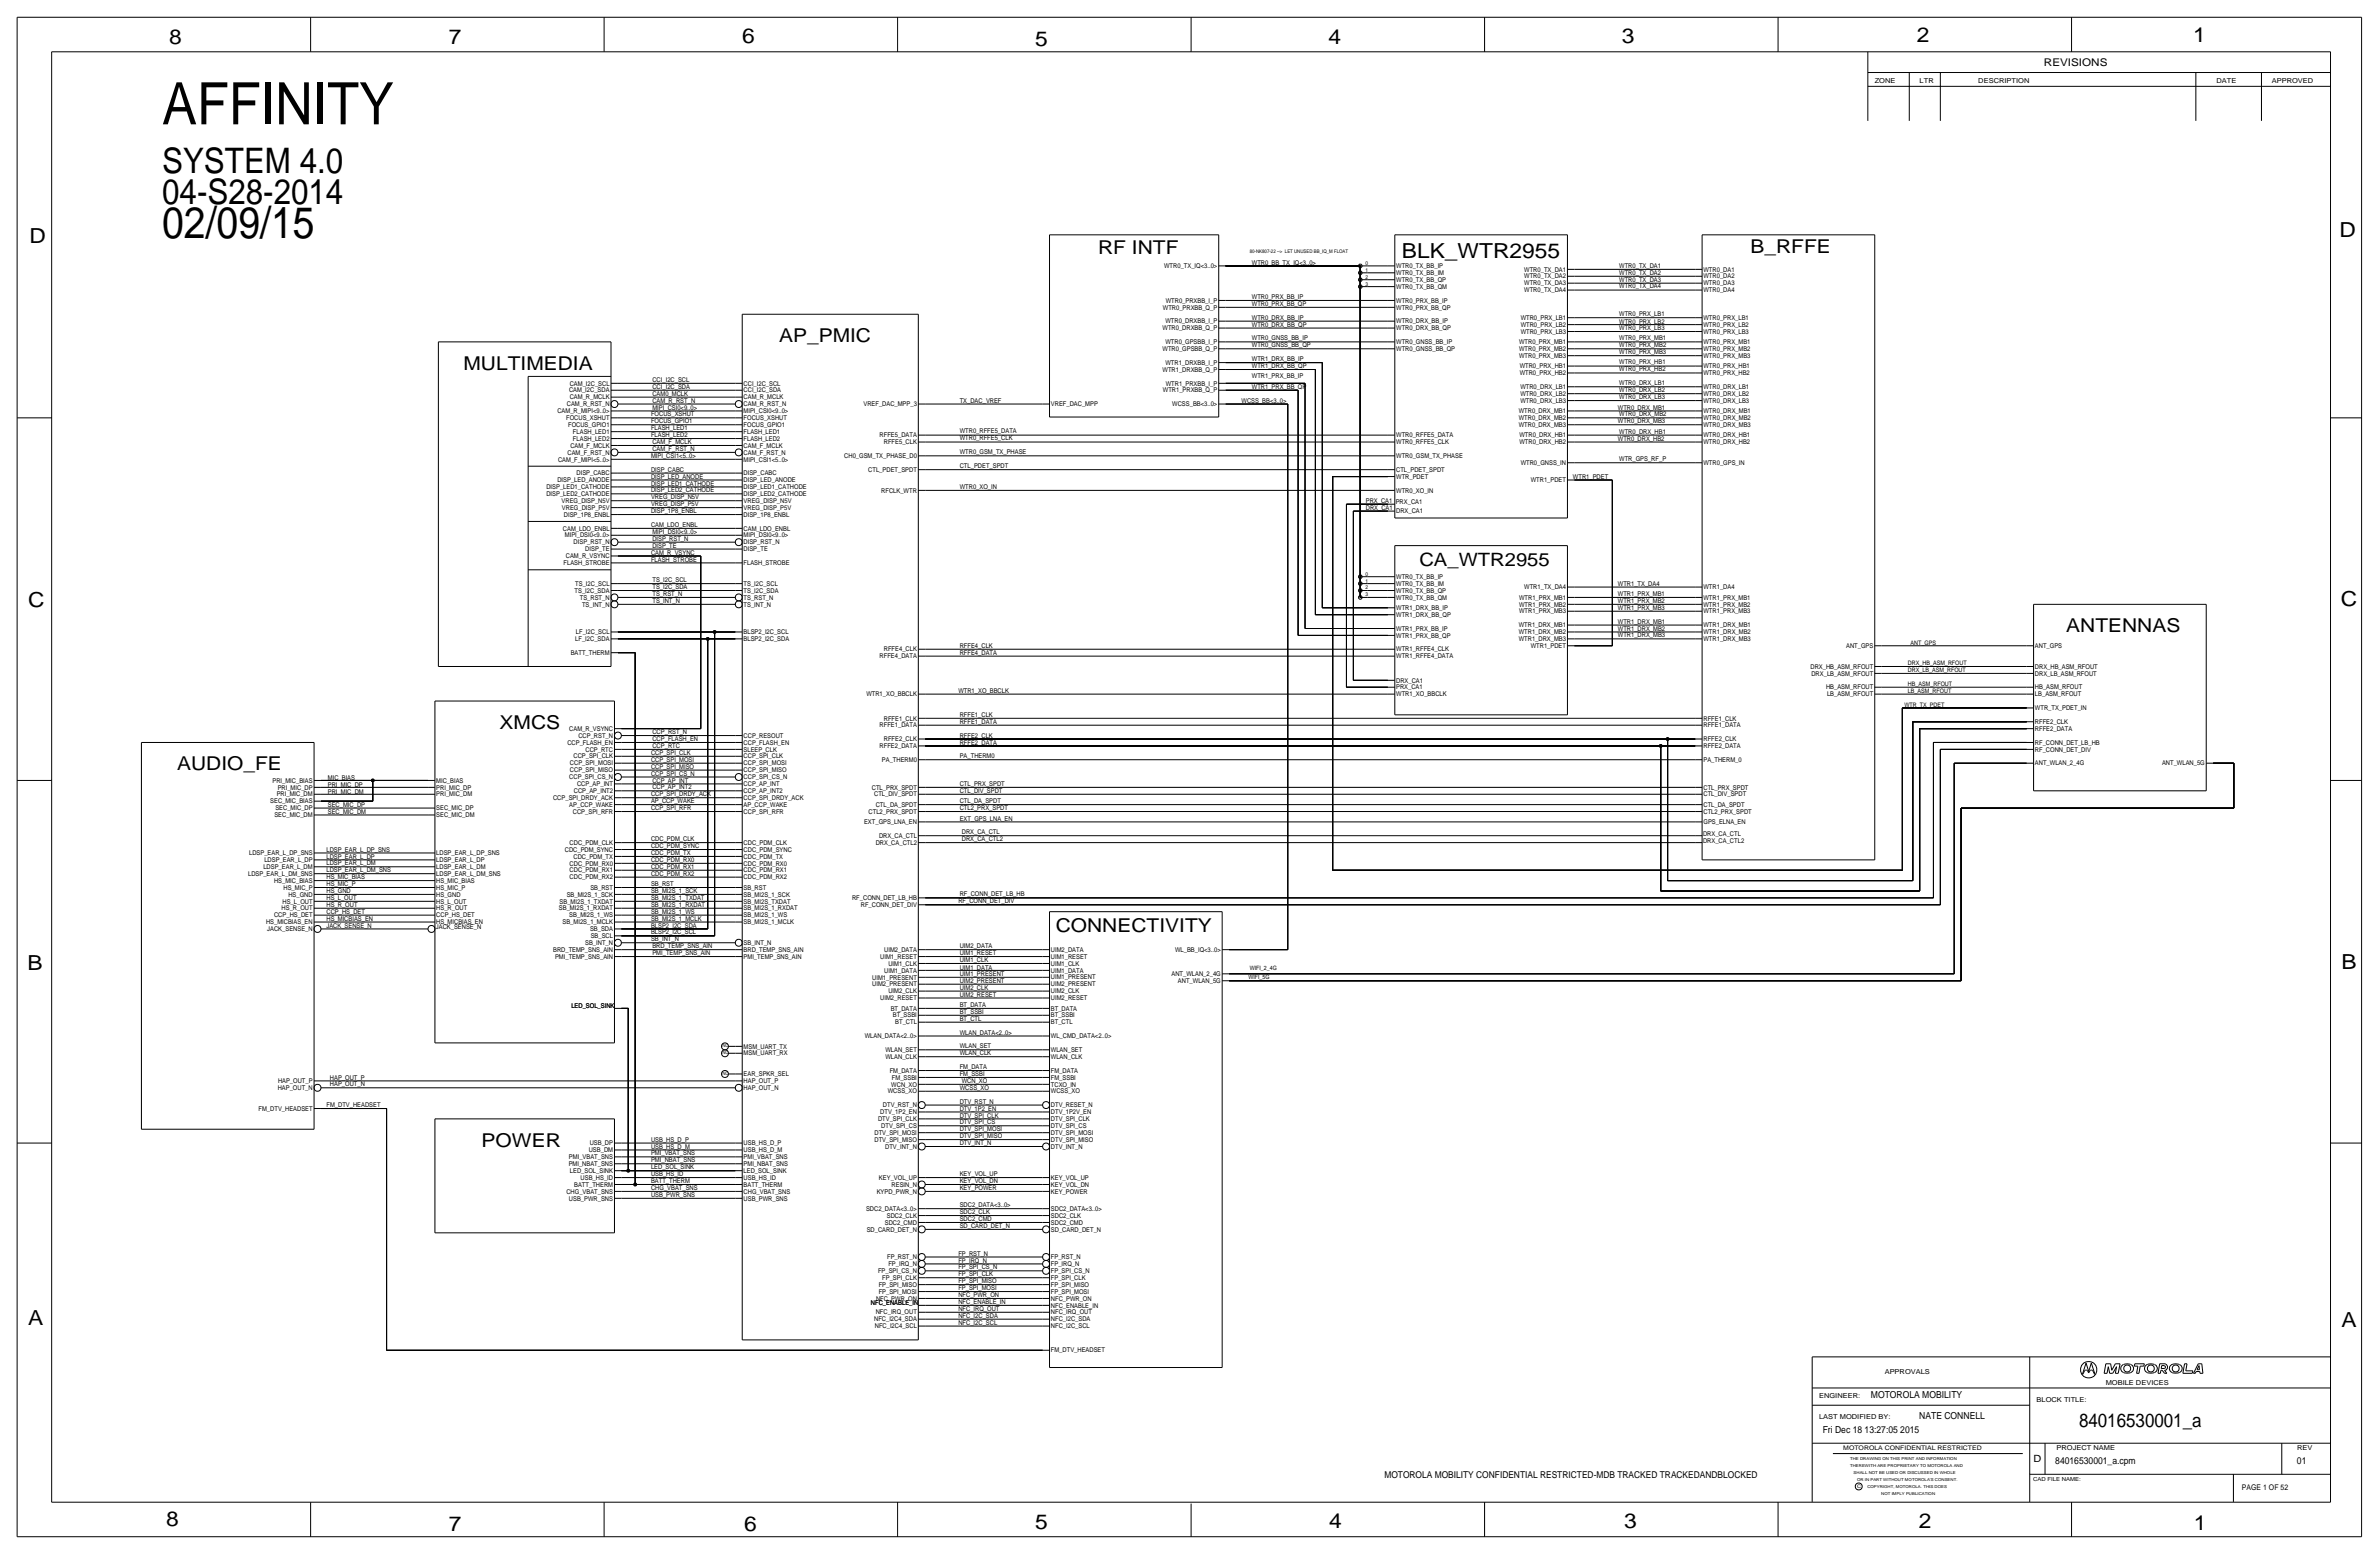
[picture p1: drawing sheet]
<svg xmlns="http://www.w3.org/2000/svg" width="875mm" height="572mm" viewBox="0 0 875 572" stroke-linecap="round" stroke-linejoin="round" font-family="sans-serif">
<defs><g id="words">
<text font-size="21.5" x="59.6" y="45.7">AFFINITY</text>
<text font-size="16.2" x="59.6" y="87.6">02/09/15</text>
<g font-size="12.9">
<text x="59.6" y="63.5">SYSTEM 4.0</text>
<text x="59.6" y="74.9">04-S28-2014</text>
</g>
<g font-size="7.6">
<text x="62.2" y="16">8</text>
<text x="165" y="16">7</text>
<text x="273" y="15.7">6</text>
<text x="380.7" y="16.8">5</text>
<text x="488.6" y="16">4</text>
<text x="596.6" y="15.8">3</text>
<text x="705" y="15.5">2</text>
<text x="806.6" y="15.5">1</text>
<text x="10.9" y="89.4">D</text>
<text x="860.5" y="87.1">D</text>
<text x="515.6" y="94.9">BLK_WTR2955</text>
<text x="10.4" y="223.3">C</text>
<text x="861" y="222.8">C</text>
<text x="10.1" y="356.6">B</text>
<text x="861.3" y="356.4">B</text>
<text x="10.4" y="487.4">A</text>
<text x="861.3" y="488.2">A</text>
<text x="61.2" y="561.1">8</text>
<text x="165" y="562.9">7</text>
<text x="273.8" y="562.9">6</text>
<text x="380.7" y="562.4">5</text>
<text x="488.9" y="562.1">4</text>
<text x="597.4" y="561.8">3</text>
<text x="705.8" y="562.1">2</text>
<text x="806.9" y="562.6">1</text>
</g>
<g font-size="7">
<text x="403.9" y="93.5">RF INTF</text>
<text x="643.8" y="93.2">B_RFFE</text>
<text x="286.6" y="125.7">AP_PMIC</text>
<text x="170.5" y="135.9">MULTIMEDIA</text>
<text x="760" y="232.4">ANTENNAS</text>
<text x="183.8" y="268">XMCS</text>
<text x="65.1" y="283.2">AUDIO_FE</text>
<text x="388.3" y="342.6">CONNECTIVITY</text>
<text x="177.2" y="421.6">POWER</text>
<text x="764.7" y="525">84016530001_a</text>
</g>
<text font-size="6.8" x="522.1" y="208.3">CA_WTR2955</text>
<text font-size="3.9" x="751.8" y="24.1">REVISIONS</text>
<text font-size="3.7" x="747.9" y="537.7">D</text>
<g font-size="3.5">
<text x="688.1" y="514.2">MOTOROLA MOBILITY</text>
<text x="705.9" y="521.9">NATE CONNELL</text>
<text x="670.4" y="526.9">Fri Dec 18 13:27:05 2015</text>
<text x="756" y="538.3">84016530001_a.cpm</text>
<text x="844.9" y="538.3">01</text>
<text x="509.2" y="543.6">MOTOROLA MOBILITY CONFIDENTIAL RESTRICTED-MDB TRACKED TRACKEDANDBLOCKED</text>
</g>
<text font-size="2.9" x="824.6" y="547.9">PAGE 1 OF 52</text>
<g font-size="2.5">
<text x="689.6" y="30.5">ZONE</text>
<text x="706.1" y="30.5">LTR</text>
<text x="727.7" y="30.5">DESCRIPTION</text>
<text x="815.3" y="30.5">DATE</text>
<text x="835.6" y="30.5">APPROVED</text>
<text x="693.2" y="505.4">APPROVALS</text>
<text x="774.5" y="509.2">MOBILE DEVICES</text>
<text x="669.1" y="514.2">ENGINEER:</text>
<text x="749.1" y="515.5">BLOCK TITLE:</text>
<text x="669.1" y="521.9">LAST MODIFIED BY:</text>
<text x="756.4" y="533.3">PROJECT NAME</text>
<text x="844.9" y="533.3">REV</text>
</g>
<g font-size="2.4">
<text x="428.2" y="98.6">WTR0_TX_IQ&lt;3..0&gt;</text>
<text x="460.4" y="97.3">WTR0_BB_TX_IQ&lt;3..0&gt;</text>
<text x="513.5" y="98.6">WTR0_TX_BB_IP</text>
<text x="513.5" y="101.1">WTR0_TX_BB_IM</text>
<text x="560.6" y="99.9">WTR0_TX_DA1</text>
<text x="595.6" y="101.2">WTR0_TX_DA2</text>
<text x="595.6" y="98.6">WTR0_TX_DA1</text>
<text x="626.6" y="99.9">WTR0_DA1</text>
<text x="513.5" y="106.2">WTR0_TX_BB_QM</text>
<text x="513.5" y="103.7">WTR0_TX_BB_QP</text>
<text x="560.6" y="107.5">WTR0_TX_DA4</text>
<text x="560.6" y="102.4">WTR0_TX_DA2</text>
<text x="560.6" y="104.9">WTR0_TX_DA3</text>
<text x="595.6" y="103.6">WTR0_TX_DA3</text>
<text x="595.6" y="106">WTR0_TX_DA4</text>
<text x="626.6" y="107.5">WTR0_DA4</text>
<text x="626.6" y="105">WTR0_DA3</text>
<text x="626.6" y="102.4">WTR0_DA2</text>
<text x="427.7" y="113.8">WTR0_PRXBB_Q_P</text>
<text x="428.8" y="111.3">WTR0_PRXBB_I_P</text>
<text x="460.4" y="110">WTR0_PRX_BB_IP</text>
<text x="460.4" y="112.5">WTR0_PRX_BB_QP</text>
<text x="513.5" y="111.3">WTR0_PRX_BB_IP</text>
<text x="513.5" y="113.8">WTR0_PRX_BB_QP</text>
<text x="428.7" y="118.9">WTR0_DRXBB_I_P</text>
<text x="460.4" y="117.6">WTR0_DRX_BB_IP</text>
<text x="513.5" y="118.9">WTR0_DRX_BB_IP</text>
<text x="559.3" y="117.6">WTR0_PRX_LB1</text>
<text x="595.6" y="119">WTR0_PRX_LB2</text>
<text x="595.6" y="116.3">WTR0_PRX_LB1</text>
<text x="626.6" y="117.7">WTR0_PRX_LB1</text>
<text x="427.6" y="121.5">WTR0_DRXBB_Q_P</text>
<text x="460.4" y="125.2">WTR0_GNSS_BB_IP</text>
<text x="460.4" y="120.1">WTR0_DRX_BB_QP</text>
<text x="513.5" y="121.5">WTR0_DRX_BB_QP</text>
<text x="559.3" y="122.7">WTR0_PRX_LB3</text>
<text x="559.3" y="120.2">WTR0_PRX_LB2</text>
<text x="595.6" y="125">WTR0_PRX_MB1</text>
<text x="595.6" y="121.4">WTR0_PRX_LB3</text>
<text x="626.6" y="120.2">WTR0_PRX_LB2</text>
<text x="626.6" y="122.7">WTR0_PRX_LB3</text>
<text x="427.6" y="129.1">WTR0_GPSBB_Q_P</text>
<text x="428.7" y="126.5">WTR0_GPSBB_I_P</text>
<text x="460.4" y="127.8">WTR0_GNSS_BB_QP</text>
<text x="513.5" y="126.5">WTR0_GNSS_BB_IP</text>
<text x="513.5" y="129.1">WTR0_GNSS_BB_QP</text>
<text x="558.7" y="131.6">WTR0_PRX_MB3</text>
<text x="558.7" y="129.1">WTR0_PRX_MB2</text>
<text x="558.7" y="126.5">WTR0_PRX_MB1</text>
<text x="595.6" y="130.3">WTR0_PRX_MB3</text>
<text x="595.6" y="127.6">WTR0_PRX_MB2</text>
<text x="626.6" y="129.1">WTR0_PRX_MB2</text>
<text x="626.6" y="131.6">WTR0_PRX_MB3</text>
<text x="626.6" y="126.5">WTR0_PRX_MB1</text>
<text x="427.6" y="136.7">WTR1_DRXBB_Q_P</text>
<text x="428.7" y="134.2">WTR1_DRXBB_I_P</text>
<text x="460.4" y="135.4">WTR1_DRX_BB_QP</text>
<text x="460.4" y="132.8">WTR1_DRX_BB_IP</text>
<text x="559" y="138">WTR0_PRX_HB2</text>
<text x="559" y="135.4">WTR0_PRX_HB1</text>
<text x="595.6" y="136.4">WTR0_PRX_HB2</text>
<text x="595.6" y="133.9">WTR0_PRX_HB1</text>
<text x="626.6" y="135.4">WTR0_PRX_HB1</text>
<text x="626.6" y="138">WTR0_PRX_HB2</text>
<text x="209.6" y="141.8">CAM_I2C_SCL</text>
<text x="240" y="143">CCI_I2C_SDA</text>
<text x="240" y="140.5">CCI_I2C_SCL</text>
<text x="273.5" y="141.8">CCI_I2C_SCL</text>
<text x="428.8" y="141.8">WTR1_PRXBB_I_P</text>
<text x="460.4" y="139.2">WTR1_PRX_BB_IP</text>
<text x="460.4" y="143">WTR1_PRX_BB_QP</text>
<text x="559.2" y="143.1">WTR0_DRX_LB1</text>
<text x="595.6" y="141.7">WTR0_DRX_LB1</text>
<text x="626.6" y="143.1">WTR0_DRX_LB1</text>
<text x="208.5" y="149.4">CAM_R_RST_N</text>
<text x="209.3" y="144.3">CAM_I2C_SDA</text>
<text x="209.6" y="146.9">CAM_R_MCLK</text>
<text x="240" y="148.1">CAM_R_RST_N</text>
<text x="240" y="145.5">CAM0_MCLK</text>
<text x="273.5" y="149.4">CAM_R_RST_N</text>
<text x="273.5" y="146.9">CAM_R_MCLK</text>
<text x="273.5" y="144.3">CCI_I2C_SDA</text>
<text x="317.6" y="149.4">VREF_DAC_MPP_3</text>
<text x="353" y="148.1">TX_DAC_VREF</text>
<text x="386.5" y="149.4">VREF_DAC_MPP</text>
<text x="427.7" y="144.3">WTR1_PRXBB_Q_P</text>
<text x="431.2" y="149.4">WCSS_BB&lt;3..0&gt;</text>
<text x="456.6" y="148.1">WCSS_BB&lt;3..0&gt;</text>
<text x="559.2" y="148.1">WTR0_DRX_LB3</text>
<text x="559.2" y="145.6">WTR0_DRX_LB2</text>
<text x="595.6" y="146.8">WTR0_DRX_LB3</text>
<text x="595.6" y="144.3">WTR0_DRX_LB2</text>
<text x="626.6" y="148.1">WTR0_DRX_LB3</text>
<text x="626.6" y="145.6">WTR0_DRX_LB2</text>
<text x="205" y="151.9">CAM_R_MIPI&lt;9..0&gt;</text>
<text x="208.3" y="154.5">FOCUS_XSHUT</text>
<text x="239.5" y="153.2">FOCUS_XSHUT</text>
<text x="239.5" y="155.7">FOCUS_GPIO1</text>
<text x="240" y="150.6">MIPI_CSI0&lt;9..0&gt;</text>
<text x="273.5" y="154.5">FOCUS_XSHUT</text>
<text x="273.5" y="151.9">MIPI_CSI0&lt;9..0&gt;</text>
<text x="558.6" y="151.9">WTR0_DRX_MB1</text>
<text x="558.6" y="154.5">WTR0_DRX_MB2</text>
<text x="595.1" y="155.7">WTR0_DRX_MB3</text>
<text x="595.1" y="150.6">WTR0_DRX_MB1</text>
<text x="595.6" y="153.2">WTR0_DRX_MB2</text>
<text x="626.6" y="154.5">WTR0_DRX_MB2</text>
<text x="626.6" y="151.9">WTR0_DRX_MB1</text>
<text x="209" y="157">FOCUS_GPIO1</text>
<text x="210.8" y="159.6">FLASH_LED1</text>
<text x="239.5" y="160.8">FLASH_LED2</text>
<text x="239.5" y="158.2">FLASH_LED1</text>
<text x="273.5" y="157">FOCUS_GPIO1</text>
<text x="273.5" y="159.6">FLASH_LED1</text>
<text x="323.5" y="160.8">RFFE5_DATA</text>
<text x="353" y="161.8">WTR0_RFFE5_CLK</text>
<text x="353" y="159.1">WTR0_RFFE5_DATA</text>
<text x="513.5" y="160.8">WTR0_RFFE5_DATA</text>
<text x="558.6" y="157">WTR0_DRX_MB3</text>
<text x="558.9" y="160.8">WTR0_DRX_HB1</text>
<text x="595.6" y="159.5">WTR0_DRX_HB1</text>
<text x="626.6" y="160.8">WTR0_DRX_HB1</text>
<text x="626.6" y="157">WTR0_DRX_MB3</text>
<text x="208.7" y="167.2">CAM_F_RST_N</text>
<text x="209.8" y="164.6">CAM_F_MCLK</text>
<text x="210.8" y="162.1">FLASH_LED2</text>
<text x="240" y="165.9">CAM_F_RST_N</text>
<text x="240" y="163.3">CAM_F_MCLK</text>
<text x="273.5" y="162.1">FLASH_LED2</text>
<text x="273.5" y="164.6">CAM_F_MCLK</text>
<text x="273.5" y="167.2">CAM_F_RST_N</text>
<text x="325.1" y="163.4">RFFE5_CLK</text>
<text x="353" y="167.1">WTR0_GSM_TX_PHASE</text>
<text x="513.5" y="163.4">WTR0_RFFE5_CLK</text>
<text x="558.9" y="163.4">WTR0_DRX_HB2</text>
<text x="595.1" y="162.1">WTR0_DRX_HB2</text>
<text x="626.6" y="163.4">WTR0_DRX_HB2</text>
<text x="205.3" y="169.7">CAM_F_MIPI&lt;5..0&gt;</text>
<text x="239.5" y="168.4">MIPI_CSI1&lt;5..0&gt;</text>
<text x="239.5" y="173.5">DISP_CABC</text>
<text x="273.5" y="169.7">MIPI_CSI1&lt;5..0&gt;</text>
<text x="310.6" y="168.5">CH0_GSM_TX_PHASE_D0</text>
<text x="319.4" y="173.5">CTL_PDET_SPDT</text>
<text x="353" y="172.2">CTL_PDET_SPDT</text>
<text x="513.5" y="168.4">WTR0_GSM_TX_PHASE</text>
<text x="513.5" y="173.5">CTL_PDET_SPDT</text>
<text x="559.3" y="171">WTR0_GNSS_IN</text>
<text x="595.6" y="169.7">WTR_GPS_RF_P</text>
<text x="626.6" y="171">WTR0_GPS_IN</text>
<text x="201" y="179.9">DISP_LED1_CATHODE</text>
<text x="205" y="177.3">DISP_LED_ANODE</text>
<text x="212.1" y="174.8">DISP_CABC</text>
<text x="239.5" y="178.6">DISP_LED1_CATHODE</text>
<text x="239.5" y="176">DISP_LED_ANODE</text>
<text x="273.5" y="177.3">DISP_LED_ANODE</text>
<text x="273.5" y="179.9">DISP_LED1_CATHODE</text>
<text x="273.5" y="174.8">DISP_CABC</text>
<text x="353" y="179.8">WTR0_XO_IN</text>
<text x="513.5" y="176.1">WTR_PDET</text>
<text x="563" y="177.3">WTR1_PDET</text>
<text x="578.6" y="176">WTR1_PDET</text>
<text x="201" y="182.4">DISP_LED2_CATHODE</text>
<text x="206.6" y="185">VREG_DISP_N5V</text>
<text x="239.5" y="181.1">DISP_LED2_CATHODE</text>
<text x="239.5" y="183.6">VREG_DISP_N5V</text>
<text x="273.5" y="185">VREG_DISP_N5V</text>
<text x="273.5" y="182.4">DISP_LED2_CATHODE</text>
<text x="324.1" y="181.2">RFCLK_WTR</text>
<text x="502.4" y="184.9">PRX_CA1</text>
<text x="513.4" y="185.4">PRX_CA1</text>
<text x="513.5" y="181.1">WTR0_XO_IN</text>
<text x="206.7" y="187.5">VREG_DISP_P5V</text>
<text x="207.4" y="190">DISP_1P8_ENBL</text>
<text x="239.5" y="186.2">VREG_DISP_P5V</text>
<text x="239.5" y="188.7">DISP_1P8_ENBL</text>
<text x="273.5" y="190">DISP_1P8_ENBL</text>
<text x="273.5" y="187.5">VREG_DISP_P5V</text>
<text x="502.4" y="187.5">DRX_CA1</text>
<text x="513.5" y="188.8">DRX_CA1</text>
<text x="207.1" y="195.1">CAM_LDO_ENBL</text>
<text x="207.8" y="197.7">MIPI_DSI0&lt;9..0&gt;</text>
<text x="239.5" y="193.8">CAM_LDO_ENBL</text>
<text x="240" y="196.3">MIPI_DSI0&lt;9..0&gt;</text>
<text x="273.5" y="197.7">MIPI_DSI0&lt;9..0&gt;</text>
<text x="273.5" y="195.1">CAM_LDO_ENBL</text>
<text x="211" y="200.2">DISP_RST_N</text>
<text x="215.3" y="202.7">DISP_TE</text>
<text x="239.5" y="204">CAM_R_VSYNC</text>
<text x="240" y="198.9">DISP_RST_N</text>
<text x="240" y="201.4">DISP_TE</text>
<text x="273.5" y="202.7">DISP_TE</text>
<text x="273.5" y="200.2">DISP_RST_N</text>
<text x="207.3" y="207.8">FLASH_STROBE</text>
<text x="208.1" y="205.3">CAM_R_VSYNC</text>
<text x="239.5" y="206.5">FLASH_STROBE</text>
<text x="273.5" y="207.8">FLASH_STROBE</text>
<text x="211.6" y="215.4">TS_I2C_SCL</text>
<text x="240" y="214.1">TS_I2C_SCL</text>
<text x="273.5" y="215.4">TS_I2C_SCL</text>
<text x="513.5" y="215.4">WTR0_TX_BB_IM</text>
<text x="513.5" y="212.9">WTR0_TX_BB_IP</text>
<text x="595.1" y="215.4">WTR1_TX_DA4</text>
<text x="211.4" y="218">TS_I2C_SDA</text>
<text x="213.3" y="220.5">TS_RST_N</text>
<text x="240" y="216.7">TS_I2C_SDA</text>
<text x="240" y="221.7">TS_INT_N</text>
<text x="240" y="219.2">TS_RST_N</text>
<text x="273.5" y="220.5">TS_RST_N</text>
<text x="273.5" y="218">TS_I2C_SDA</text>
<text x="513.5" y="220.5">WTR0_TX_BB_QM</text>
<text x="513.5" y="218">WTR0_TX_BB_QP</text>
<text x="558.7" y="220.5">WTR1_PRX_MB1</text>
<text x="560.6" y="216.7">WTR1_TX_DA4</text>
<text x="595.1" y="219.2">WTR1_PRX_MB1</text>
<text x="595.1" y="221.7">WTR1_PRX_MB2</text>
<text x="626.6" y="216.7">WTR1_DA4</text>
<text x="626.6" y="220.5">WTR1_PRX_MB1</text>
<text x="214.1" y="223.1">TS_INT_N</text>
<text x="273.5" y="223.1">TS_INT_N</text>
<text x="513.5" y="226.9">WTR1_DRX_BB_QP</text>
<text x="513.5" y="224.3">WTR1_DRX_BB_IP</text>
<text x="558.7" y="225.6">WTR1_PRX_MB3</text>
<text x="558.7" y="223.1">WTR1_PRX_MB2</text>
<text x="595.1" y="224.3">WTR1_PRX_MB3</text>
<text x="626.6" y="223.1">WTR1_PRX_MB2</text>
<text x="626.6" y="225.6">WTR1_PRX_MB3</text>
<text x="211.8" y="233.2">LF_I2C_SCL</text>
<text x="273.5" y="233.2">BLSP2_I2C_SCL</text>
<text x="513.5" y="232">WTR1_PRX_BB_IP</text>
<text x="558.6" y="233.2">WTR1_DRX_MB2</text>
<text x="558.6" y="230.7">WTR1_DRX_MB1</text>
<text x="595.1" y="229.4">WTR1_DRX_MB1</text>
<text x="595.1" y="231.9">WTR1_DRX_MB2</text>
<text x="626.6" y="233.2">WTR1_DRX_MB2</text>
<text x="626.6" y="230.7">WTR1_DRX_MB1</text>
<text x="211.6" y="235.8">LF_I2C_SDA</text>
<text x="273.5" y="235.8">BLSP2_I2C_SDA</text>
<text x="325.1" y="239.6">RFFE4_CLK</text>
<text x="353" y="238.3">RFFE4_CLK</text>
<text x="513.5" y="234.5">WTR1_PRX_BB_QP</text>
<text x="513.5" y="239.6">WTR1_RFFE4_CLK</text>
<text x="558.6" y="235.8">WTR1_DRX_MB3</text>
<text x="563" y="238.3">WTR1_PDET</text>
<text x="595.1" y="234.4">WTR1_DRX_MB3</text>
<text x="626.6" y="235.8">WTR1_DRX_MB3</text>
<text x="679" y="238.3">ANT_GPS</text>
<text x="748.5" y="238.3">ANT_GPS</text>
<text x="209.9" y="240.8">BATT_THERM</text>
<text x="323.5" y="242.1">RFFE4_DATA</text>
<text x="353" y="240.8">RFFE4_DATA</text>
<text x="513.5" y="242.1">WTR1_RFFE4_DATA</text>
<text x="665.9" y="245.9">DRX_HB_ASM_RFOUT</text>
<text x="748.5" y="245.9">DRX_HB_ASM_RFOUT</text>
<text x="513.5" y="251">DRX_CA1</text>
<text x="666.3" y="248.5">DRX_LB_ASM_RFOUT</text>
<text x="748.5" y="248.5">DRX_LB_ASM_RFOUT</text>
<text x="318.7" y="256.1">WTR1_XO_BBCLK</text>
<text x="352.5" y="254.8">WTR1_XO_BBCLK</text>
<text x="513.5" y="253.5">PRX_CA1</text>
<text x="513.5" y="256.1">WTR1_XO_BBCLK</text>
<text x="671.6" y="253.5">HB_ASM_RFOUT</text>
<text x="672" y="256.1">LB_ASM_RFOUT</text>
<text x="748.5" y="256.1">LB_ASM_RFOUT</text>
<text x="748.5" y="253.5">HB_ASM_RFOUT</text>
<text x="353" y="263.7">RFFE1_CLK</text>
<text x="748.5" y="261.2">WTR_TX_PDET_IN</text>
<text x="209.4" y="268.8">CAM_R_VSYNC</text>
<text x="323.5" y="267.5">RFFE1_DATA</text>
<text x="325.1" y="265">RFFE1_CLK</text>
<text x="353" y="266.2">RFFE1_DATA</text>
<text x="626.6" y="267.5">RFFE1_DATA</text>
<text x="626.6" y="265">RFFE1_CLK</text>
<text x="748.5" y="268.8">RFFE2_DATA</text>
<text x="748.5" y="266.2">RFFE2_CLK</text>
<text x="208.7" y="273.9">CCP_FLASH_EN</text>
<text x="212.7" y="271.3">CCP_RST_N</text>
<text x="240" y="270">CCP_RST_N</text>
<text x="240" y="272.5">CCP_FLASH_EN</text>
<text x="240" y="275.1">CCP_RTC</text>
<text x="273.5" y="271.3">CCP_RESOUT</text>
<text x="273.5" y="273.9">CCP_FLASH_EN</text>
<text x="323.5" y="275.1">RFFE2_DATA</text>
<text x="325.1" y="272.6">RFFE2_CLK</text>
<text x="353" y="271.3">RFFE2_CLK</text>
<text x="353" y="273.8">RFFE2_DATA</text>
<text x="626.6" y="275.1">RFFE2_DATA</text>
<text x="626.6" y="272.6">RFFE2_CLK</text>
<text x="748.5" y="273.9">RF_CONN_DET_LB_HB</text>
<text x="209.6" y="281.5">CCP_SPI_MOSI</text>
<text x="211" y="278.9">CCP_SPI_CLK</text>
<text x="215.4" y="276.4">CCP_RTC</text>
<text x="239.5" y="280.2">CCP_SPI_MOSI</text>
<text x="239.5" y="277.6">CCP_SPI_CLK</text>
<text x="273.5" y="278.9">CCP_SPI_CLK</text>
<text x="273.5" y="276.4">SLEEP_CLK</text>
<text x="273.5" y="281.5">CCP_SPI_MOSI</text>
<text x="324.4" y="280.2">PA_THERM0</text>
<text x="353" y="278.9">PA_THERM0</text>
<text x="626.6" y="280.2">PA_THERM_0</text>
<text x="748.5" y="281.5">ANT_WLAN_2_4G</text>
<text x="748.5" y="276.4">RF_CONN_DET_DIV</text>
<text x="795.2" y="281.5">ANT_WLAN_5G</text>
<text x="100.2" y="287.8">PRI_MIC_BIAS</text>
<text x="120.6" y="286.8">MIC_BIAS</text>
<text x="160.5" y="287.8">MIC_BIAS</text>
<text x="209.4" y="286.6">CCP_SPI_CS_N</text>
<text x="209.6" y="284">CCP_SPI_MISO</text>
<text x="239.5" y="282.7">CCP_SPI_MISO</text>
<text x="239.5" y="285.2">CCP_SPI_CS_N</text>
<text x="240" y="287.8">CCP_AP_INT</text>
<text x="273.5" y="286.6">CCP_SPI_CS_N</text>
<text x="273.5" y="284">CCP_SPI_MISO</text>
<text x="101.8" y="292.9">PRI_MIC_DM</text>
<text x="102.1" y="290.4">PRI_MIC_DP</text>
<text x="120.6" y="289.6">PRI_MIC_DP</text>
<text x="120.6" y="292.1">PRI_MIC_DM</text>
<text x="160.5" y="292.9">PRI_MIC_DM</text>
<text x="160.5" y="290.4">PRI_MIC_DP</text>
<text x="211.1" y="291.6">CCP_AP_INT2</text>
<text x="212.3" y="289.1">CCP_AP_INT</text>
<text x="239.5" y="292.9">CCP_SPI_DRDY_ACK</text>
<text x="240" y="290.3">CCP_AP_INT2</text>
<text x="273.5" y="289.1">CCP_AP_INT</text>
<text x="273.5" y="291.6">CCP_AP_INT2</text>
<text x="320.7" y="290.4">CTL_PRX_SPDT</text>
<text x="321.5" y="292.9">CTL_DIV_SPDT</text>
<text x="353" y="289.2">CTL_PRX_SPDT</text>
<text x="353" y="291.6">CTL_DIV_SPDT</text>
<text x="626.6" y="290.4">CTL_PRX_SPDT</text>
<text x="626.6" y="292.9">CTL_DIV_SPDT</text>
<text x="99.4" y="295.5">SEC_MIC_BIAS</text>
<text x="101.3" y="298">SEC_MIC_DP</text>
<text x="120.6" y="296.7">SEC_MIC_DP</text>
<text x="120.6" y="299.2">SEC_MIC_DM</text>
<text x="160.5" y="298">SEC_MIC_DP</text>
<text x="203.4" y="294.2">CCP_SPI_DRDY_ACK</text>
<text x="209.4" y="296.7">AP_CCP_WAKE</text>
<text x="210.7" y="299.3">CCP_SPI_RFR</text>
<text x="239.5" y="297.9">CCP_SPI_RFR</text>
<text x="239.5" y="295.4">AP_CCP_WAKE</text>
<text x="273.5" y="294.2">CCP_SPI_DRDY_ACK</text>
<text x="273.5" y="299.3">CCP_SPI_RFR</text>
<text x="273.5" y="296.7">AP_CCP_WAKE</text>
<text x="319.5" y="299.3">CTL2_PRX_SPDT</text>
<text x="322.1" y="296.7">CTL_DA_SPDT</text>
<text x="353" y="295.4">CTL_DA_SPDT</text>
<text x="353" y="297.9">CTL2_PRX_SPDT</text>
<text x="626.6" y="299.3">CTL2_PRX_SPDT</text>
<text x="626.6" y="296.7">CTL_DA_SPDT</text>
<text x="100.9" y="300.5">SEC_MIC_DM</text>
<text x="160.5" y="300.5">SEC_MIC_DM</text>
<text x="317.8" y="303.1">EXT_GPS_LNA_EN</text>
<text x="353" y="301.8">EXT_GPS_LNA_EN</text>
<text x="626.6" y="303.1">GPS_ELNA_EN</text>
<text x="209.5" y="310.7">CDC_PDM_CLK</text>
<text x="239.5" y="309.4">CDC_PDM_CLK</text>
<text x="239.5" y="311.9">CDC_PDM_SYNC</text>
<text x="273.5" y="310.7">CDC_PDM_CLK</text>
<text x="322.1" y="310.7">DRX_CA_CTL2</text>
<text x="323.3" y="308.1">DRX_CA_CTL</text>
<text x="353.8" y="309.4">DRX_CA_CTL2</text>
<text x="353.8" y="306.8">DRX_CA_CTL</text>
<text x="626.4" y="307.3">DRX_CA_CTL</text>
<text x="626.4" y="309.9">DRX_CA_CTL2</text>
<text x="91.6" y="314.5">LDSP_EAR_L_DP_SNS</text>
<text x="97.2" y="317">LDSP_EAR_L_DP</text>
<text x="120.1" y="313.2">LDSP_EAR_L_DP_SNS</text>
<text x="120.1" y="315.7">LDSP_EAR_L_DP</text>
<text x="160.5" y="317">LDSP_EAR_L_DP</text>
<text x="160.5" y="314.5">LDSP_EAR_L_DP_SNS</text>
<text x="207.7" y="313.2">CDC_PDM_SYNC</text>
<text x="211" y="315.8">CDC_PDM_TX</text>
<text x="239.5" y="314.5">CDC_PDM_TX</text>
<text x="239.5" y="317">CDC_PDM_RX0</text>
<text x="273.5" y="315.8">CDC_PDM_TX</text>
<text x="273.5" y="313.2">CDC_PDM_SYNC</text>
<text x="91.3" y="322.1">LDSP_EAR_L_DM_SNS</text>
<text x="96.9" y="319.6">LDSP_EAR_L_DM</text>
<text x="120.1" y="323.3">HS_MIC_BIAS</text>
<text x="120.1" y="320.8">LDSP_EAR_L_DM_SNS</text>
<text x="120.1" y="318.3">LDSP_EAR_L_DM</text>
<text x="160.5" y="319.6">LDSP_EAR_L_DM</text>
<text x="160.5" y="322.1">LDSP_EAR_L_DM_SNS</text>
<text x="209.5" y="323.4">CDC_PDM_RX2</text>
<text x="209.5" y="320.9">CDC_PDM_RX1</text>
<text x="209.5" y="318.3">CDC_PDM_RX0</text>
<text x="239.5" y="319.5">CDC_PDM_RX1</text>
<text x="239.5" y="322.1">CDC_PDM_RX2</text>
<text x="273.5" y="323.4">CDC_PDM_RX2</text>
<text x="273.5" y="320.8">CDC_PDM_RX1</text>
<text x="273.5" y="318.3">CDC_PDM_RX0</text>
<text x="100.8" y="324.7">HS_MIC_BIAS</text>
<text x="104.3" y="327.2">HS_MIC_P</text>
<text x="106.1" y="329.7">HS_GND</text>
<text x="120.1" y="325.9">HS_MIC_P</text>
<text x="120.1" y="328.4">HS_GND</text>
<text x="160.5" y="324.7">HS_MIC_BIAS</text>
<text x="160.5" y="329.7">HS_GND</text>
<text x="160.5" y="327.2">HS_MIC_P</text>
<text x="208.4" y="329.7">SB_MI2S_1_SCK</text>
<text x="217.2" y="327.2">SB_RST</text>
<text x="239.5" y="325.9">SB_RST</text>
<text x="239.5" y="328.4">SB_MI2S_1_SCK</text>
<text x="273.5" y="329.7">SB_MI2S_1_SCK</text>
<text x="273.5" y="327.2">SB_RST</text>
<text x="353" y="329.6">RF_CONN_DET_LB_HB</text>
<text x="103.6" y="334.8">HS_R_OUT</text>
<text x="103.9" y="332.3">HS_L_OUT</text>
<text x="120.1" y="333.5">HS_R_OUT</text>
<text x="120.1" y="331">HS_L_OUT</text>
<text x="160.5" y="332.3">HS_L_OUT</text>
<text x="160.5" y="334.8">HS_R_OUT</text>
<text x="205.6" y="334.8">SB_MI2S_1_RXDAT</text>
<text x="205.8" y="332.3">SB_MI2S_1_TXDAT</text>
<text x="239.5" y="331">SB_MI2S_1_TXDAT</text>
<text x="239.5" y="333.5">SB_MI2S_1_RXDAT</text>
<text x="273.5" y="334.8">SB_MI2S_1_RXDAT</text>
<text x="273.5" y="332.3">SB_MI2S_TXDAT</text>
<text x="313.4" y="331">RF_CONN_DET_LB_HB</text>
<text x="316.6" y="333.6">RF_CONN_DET_DIV</text>
<text x="352.5" y="332.2">RF_CONN_DET_DIV</text>
<text x="97.8" y="339.9">HS_MICBIAS_EN</text>
<text x="100.8" y="337.4">CCP_HS_DET</text>
<text x="120.1" y="341.1">JACK_SENSE_N</text>
<text x="120.1" y="338.6">HS_MICBIAS_EN</text>
<text x="120.1" y="336.1">CCP_HS_DET</text>
<text x="160.3" y="341.6">JACK_SENSE_N</text>
<text x="160.5" y="337.4">CCP_HS_DET</text>
<text x="160.5" y="339.9">HS_MICBIAS_EN</text>
<text x="206.9" y="339.9">SB_MI2S_1_MCLK</text>
<text x="209.4" y="337.4">SB_MI2S_1_WS</text>
<text x="239.5" y="341.1">BLSP2_I2C_SDA</text>
<text x="239.5" y="336">SB_MI2S_1_WS</text>
<text x="239.5" y="338.6">SB_MI2S_1_MCLK</text>
<text x="273.5" y="339.9">SB_MI2S_1_MCLK</text>
<text x="273.5" y="337.4">SB_MI2S_1_WS</text>
<text x="98.3" y="342.4">JACK_SENSE_N</text>
<text x="215.2" y="347.5">SB_INT_N</text>
<text x="217" y="342.4">SB_SDA</text>
<text x="217.3" y="345">SB_SCL</text>
<text x="239.5" y="343.7">BLSP2_I2C_SCL</text>
<text x="239.5" y="346.2">SB_INT_N</text>
<text x="273.5" y="347.5">SB_INT_N</text>
<text x="203.4" y="350.1">BRD_TEMP_SNS_AIN</text>
<text x="204.2" y="352.6">PMI_TEMP_SNS_AIN</text>
<text x="240" y="351.3">PMI_TEMP_SNS_AIN</text>
<text x="240" y="348.7">BRD_TEMP_SNS_AIN</text>
<text x="273.5" y="350.1">BRD_TEMP_SNS_AIN</text>
<text x="273.5" y="352.6">PMI_TEMP_SNS_AIN</text>
<text x="323.8" y="352.6">UIM1_RESET</text>
<text x="325.2" y="350.1">UIM2_DATA</text>
<text x="353" y="353.8">UIM1_CLK</text>
<text x="353" y="348.7">UIM2_DATA</text>
<text x="353" y="351.3">UIM1_RESET</text>
<text x="386.5" y="350.1">UIM2_DATA</text>
<text x="386.5" y="352.6">UIM1_RESET</text>
<text x="432.2" y="350.1">WL_BB_IQ&lt;3..0&gt;</text>
<text x="325.2" y="357.7">UIM1_DATA</text>
<text x="326.8" y="355.1">UIM1_CLK</text>
<text x="353" y="358.9">UIM1_PRESENT</text>
<text x="353" y="356.6">UIM1_DATA</text>
<text x="386.5" y="357.7">UIM1_DATA</text>
<text x="386.5" y="355.1">UIM1_CLK</text>
<text x="430.9" y="359">ANT_WLAN_2_4G</text>
<text x="320.8" y="360.2">UIM1_PRESENT</text>
<text x="320.8" y="362.8">UIM2_PRESENT</text>
<text x="326.8" y="365.3">UIM2_CLK</text>
<text x="353" y="364.2">UIM2_CLK</text>
<text x="353" y="361.4">UIM2_PRESENT</text>
<text x="386.5" y="362.8">UIM2_PRESENT</text>
<text x="386.5" y="360.2">UIM1_PRESENT</text>
<text x="386.5" y="365.3">UIM2_CLK</text>
<text x="433.3" y="361.5">ANT_WLAN_5G</text>
<text x="210.1" y="370.8">LED_SOL_SINK</text>
<text x="323.8" y="367.8">UIM2_RESET</text>
<text x="327.6" y="371.7">BT_DATA</text>
<text x="353" y="370.3">BT_DATA</text>
<text x="353" y="366.5">UIM2_RESET</text>
<text x="386.5" y="367.8">UIM2_RESET</text>
<text x="386.5" y="371.6">BT_DATA</text>
<text x="328.4" y="374.2">BT_SSBI</text>
<text x="329.3" y="376.7">BT_CTL</text>
<text x="353" y="375.4">BT_CTL</text>
<text x="353" y="372.9">BT_SSBI</text>
<text x="386.5" y="374.2">BT_SSBI</text>
<text x="386.5" y="376.7">BT_CTL</text>
<text x="318.1" y="381.8">WLAN_DATA&lt;2..0&gt;</text>
<text x="353" y="380.5">WLAN_DATA&lt;2..0&gt;</text>
<text x="386.5" y="381.8">WL_CMD_DATA&lt;2..0&gt;</text>
<text x="273.5" y="385.6">MSM_UART_TX</text>
<text x="273.5" y="388.2">MSM_UART_RX</text>
<text x="325.7" y="386.9">WLAN_SET</text>
<text x="325.7" y="389.4">WLAN_CLK</text>
<text x="353" y="388.1">WLAN_CLK</text>
<text x="353" y="385.6">WLAN_SET</text>
<text x="386.5" y="386.9">WLAN_SET</text>
<text x="386.5" y="389.4">WLAN_CLK</text>
<text x="273.5" y="395.8">EAR_SPKR_SEL</text>
<text x="327.2" y="394.5">FM_DATA</text>
<text x="353" y="393.2">FM_DATA</text>
<text x="353" y="395.7">FM_SSBI</text>
<text x="386.5" y="394.5">FM_DATA</text>
<text x="102.1" y="400.9">HAP_OUT_N</text>
<text x="102.3" y="398.3">HAP_OUT_P</text>
<text x="121.4" y="399.5">HAP_OUT_N</text>
<text x="121.4" y="397">HAP_OUT_P</text>
<text x="273.5" y="400.9">HAP_OUT_N</text>
<text x="273.5" y="398.3">HAP_OUT_P</text>
<text x="327.8" y="399.6">WCN_XO</text>
<text x="328.1" y="397.1">FM_SSBI</text>
<text x="353" y="400.8">WCSS_XO</text>
<text x="353.8" y="398.3">WCN_XO</text>
<text x="386.5" y="397">FM_SSBI</text>
<text x="386.5" y="399.6">TCXO_IN</text>
<text x="120.1" y="407.2">FM_DTV_HEADSET</text>
<text x="324.7" y="407.2">DTV_RST_N</text>
<text x="326.5" y="402.1">WCSS_XO</text>
<text x="353" y="405.9">DTV_RST_N</text>
<text x="386.5" y="407.2">DTV_RESET_N</text>
<text x="386.5" y="402.1">WCSS_XO</text>
<text x="95.1" y="408.5">FM_DTV_HEADSET</text>
<text x="323" y="412.3">DTV_SPI_CLK</text>
<text x="323.8" y="409.8">DTV_1P2_EN</text>
<text x="353" y="408.4">DTV_1P2_EN</text>
<text x="353" y="411">DTV_SPI_CLK</text>
<text x="353" y="413.5">DTV_SPI_CS</text>
<text x="386.5" y="412.3">DTV_SPI_CLK</text>
<text x="386.5" y="409.7">DTV_1P2V_EN</text>
<text x="239.5" y="419.9">USB_HS_D_P</text>
<text x="321.6" y="419.9">DTV_SPI_MISO</text>
<text x="321.6" y="417.4">DTV_SPI_MOSI</text>
<text x="324.1" y="414.8">DTV_SPI_CS</text>
<text x="353" y="416.1">DTV_SPI_MOSI</text>
<text x="353" y="418.6">DTV_SPI_MISO</text>
<text x="386.5" y="419.9">DTV_SPI_MISO</text>
<text x="386.5" y="417.4">DTV_SPI_MOSI</text>
<text x="386.5" y="414.8">DTV_SPI_CS</text>
<text x="216.6" y="423.7">USB_DM</text>
<text x="216.9" y="421.2">USB_DP</text>
<text x="239.5" y="424.9">PMI_VBAT_SNS</text>
<text x="239.5" y="422.4">USB_HS_D_M</text>
<text x="273.5" y="423.7">USB_HS_D_M</text>
<text x="273.5" y="421.2">USB_HS_D_P</text>
<text x="325.6" y="422.5">DTV_INT_N</text>
<text x="353" y="421.1">DTV_INT_N</text>
<text x="386.5" y="422.5">DTV_INT_N</text>
<text x="209.2" y="428.8">PMI_NBAT_SNS</text>
<text x="209.3" y="426.3">PMI_VBAT_SNS</text>
<text x="209.6" y="431.3">LED_SOL_SINK</text>
<text x="239.5" y="427.5">PMI_NBAT_SNS</text>
<text x="239.5" y="430">LED_SOL_SINK</text>
<text x="273.5" y="431.3">LED_SOL_SINK</text>
<text x="273.5" y="426.3">PMI_VBAT_SNS</text>
<text x="273.5" y="428.8">PMI_NBAT_SNS</text>
<text x="211.2" y="436.4">BATT_THERM</text>
<text x="213.6" y="433.9">USB_HS_ID</text>
<text x="239.5" y="432.6">USB_HS_ID</text>
<text x="239.5" y="435.1">BATT_THERM</text>
<text x="239.5" y="437.6">CHG_VBAT_SNS</text>
<text x="273.5" y="436.4">BATT_THERM</text>
<text x="273.5" y="433.9">USB_HS_ID</text>
<text x="323.3" y="433.9">KEY_VOL_UP</text>
<text x="328" y="436.4">RESIN_N</text>
<text x="353" y="432.6">KEY_VOL_UP</text>
<text x="353" y="437.6">KEY_POWER</text>
<text x="353" y="434.9">KEY_VOL_DN</text>
<text x="386.5" y="433.9">KEY_VOL_UP</text>
<text x="386.5" y="436.4">KEY_VOL_DN</text>
<text x="208.3" y="439">CHG_VBAT_SNS</text>
<text x="209.3" y="441.5">USB_PWR_SNS</text>
<text x="239.5" y="440.2">USB_PWR_SNS</text>
<text x="273.5" y="439">CHG_VBAT_SNS</text>
<text x="273.5" y="441.5">USB_PWR_SNS</text>
<text x="322.5" y="439">KYPD_PWR_N</text>
<text x="353" y="444">SDC2_DATA&lt;3..0&gt;</text>
<text x="386.5" y="439">KEY_POWER</text>
<text x="318.5" y="445.3">SDC2_DATA&lt;3..0&gt;</text>
<text x="326.2" y="447.9">SDC2_CLK</text>
<text x="353" y="449.1">SDC2_CMD</text>
<text x="353" y="446.5">SDC2_CLK</text>
<text x="386.5" y="447.8">SDC2_CLK</text>
<text x="386.5" y="445.3">SDC2_DATA&lt;3..0&gt;</text>
<text x="318.8" y="452.9">SD_CARD_DET_N</text>
<text x="325.5" y="450.4">SDC2_CMD</text>
<text x="353" y="451.6">SD_CARD_DET_N</text>
<text x="386.5" y="450.4">SDC2_CMD</text>
<text x="386.5" y="452.9">SD_CARD_DET_N</text>
<text x="352.5" y="461.8">FP_RST_N</text>
<text x="326.3" y="463.1">FP_RST_N</text>
<text x="326.8" y="465.6">FP_IRQ_N</text>
<text x="352.5" y="466.9">FP_SPI_CS_N</text>
<text x="352.5" y="464.3">FP_IRQ_N</text>
<text x="386.5" y="465.6">FP_IRQ_N</text>
<text x="386.5" y="463.1">FP_RST_N</text>
<text x="323" y="468.2">FP_SPI_CS_N</text>
<text x="323.2" y="473.3">FP_SPI_MISO</text>
<text x="324.5" y="470.7">FP_SPI_CLK</text>
<text x="352.5" y="471.9">FP_SPI_MISO</text>
<text x="352.5" y="469.4">FP_SPI_CLK</text>
<text x="386.5" y="468.2">FP_SPI_CS_N</text>
<text x="386.5" y="473.3">FP_SPI_MISO</text>
<text x="386.5" y="470.7">FP_SPI_CLK</text>
<text x="322.2" y="478.3">NFC_PWR_ON</text>
<text x="323.2" y="475.8">FP_SPI_MOSI</text>
<text x="352.5" y="474.5">FP_SPI_MOSI</text>
<text x="352.5" y="479.6">NFC_ENABLE_IN</text>
<text x="352.5" y="477">NFC_PWR_ON</text>
<text x="386.5" y="475.8">FP_SPI_MOSI</text>
<text x="386.5" y="478.3">NFC_PWR_ON</text>
<text x="320.4" y="480.1">NFC_ENABLE_IN</text>
<text x="321.5" y="486">NFC_I2C4_SDA</text>
<text x="322.1" y="483.4">NFC_IRQ_OUT</text>
<text x="352.5" y="484.6">NFC_I2C_SDA</text>
<text x="352.5" y="482.1">NFC_IRQ_OUT</text>
<text x="386.5" y="486">NFC_I2C_SDA</text>
<text x="386.5" y="480.9">NFC_ENABLE_IN</text>
<text x="386.5" y="483.4">NFC_IRQ_OUT</text>
<text x="321.8" y="488.5">NFC_I2C4_SCL</text>
<text x="352.5" y="487.2">NFC_I2C_SCL</text>
<text x="386.5" y="488.5">NFC_I2C_SCL</text>
<text x="386.5" y="497.4">FM_DTV_HEADSET</text>
</g>
<g font-size="2.3">
<text x="702.7" y="237.1">ANT_GPS</text>
<text x="701.8" y="244.6">DRX_HB_ASM_RFOUT</text>
<text x="701.8" y="247.1">DRX_LB_ASM_RFOUT</text>
<text x="701.8" y="252.2">HB_ASM_RFOUT</text>
<text x="701.8" y="254.8">LB_ASM_RFOUT</text>
<text x="700.5" y="259.8">WTR_TX_PDET</text>
<text x="678" y="533.3">MOTOROLA CONFIDENTIAL RESTRICTED</text>
</g>
<g font-size="2.2">
<text x="459.7" y="356.9">WIFI_2_4G</text>
<text x="459.2" y="360.2">WIFI_5G</text>
</g>
<g font-size="2">
<text x="502.3" y="97.4">0</text>
<text x="502.3" y="99.9">1</text>
<text x="502.3" y="105">3</text>
<text x="502.3" y="102.5">2</text>
<text x="502.3" y="214.2">1</text>
<text x="502.3" y="211.7">0</text>
<text x="502.3" y="216.8">2</text>
<text x="502.3" y="219.3">3</text>
<text x="747.8" y="544.7">CAD FILE NAME:</text>
</g>
<g font-size="1.8">
<text x="459.7" y="93.2">80-NK807-22 --&gt; LET UNUSED BB_IQ_M FLOAT</text>
<text x="683.1" y="547.3">C</text>
</g>
<g font-size="1.7">
<text x="265.7" y="387.8">NC</text>
<text x="265.7" y="385.2">NC</text>
<text x="265.7" y="395.4">NC</text>
</g>
<g font-size="1.5">
<text x="680.5" y="537.1">THE DRAWING ON THIS PRINT AND INFORMATION</text>
<text x="680.5" y="539.6">THEREWITH ARE PROPRIETARY TO MOTOROLA AND</text>
<text x="681.8" y="542.2">SHALL NOT BE USED OR DISCUSSED IN WHOLE</text>
<text x="683.1" y="544.7">OR IN PART WITHOUT MOTOROLA'S CONSENT.</text>
<text x="686.9" y="547.3">COPYRIGHT, MOTOROLA. THIS DOES</text>
<text x="691.9" y="549.8">NOT IMPLY PUBLICATION</text>
</g>
</g></defs>
<!-- layer: Nets -->
<g fill="none" stroke="#000" stroke-width=".37">
<path d="M450.8 97.8h49.5zM500.3 97.8v2.5zM502.9 97.8h7.6zM579.1 99.1h44.4zM450.8 118.1h59.7zM450.8 110.5h59.7zM450.8 113h59.7zM500.3 105.4v106.7zM500.3 102.9v2.5zM500.3 100.3v2.6zM502.9 100.3h7.6zM502.9 105.4h7.6z"/>
<path d="M502.9 102.9h7.6zM579.1 116.8h44.4zM579.1 119.4h44.4zM579.1 101.6h44.4zM579.1 104.1h44.4zM579.1 106.7h44.4zM450.8 125.7h59.7zM450.8 120.7h59.7zM450.8 133.4h35.6zM450.8 128.3h59.7zM450.8 135.9h33zM483.8 135.9v90.2z"/>
<path d="M486.4 133.3v90.2zM579.1 121.9h44.4zM579.1 125.7h44.4zM579.1 130.8h44.4zM579.1 137.2h44.4zM579.1 134.6h44.4zM579.1 128.3h44.4zM227.3 151.1h43.2zM227.3 156.2h43.2zM227.3 153.7h43.2zM227.3 146.1h43.2zM227.3 143.5h43.2z"/>
<path d="M227.3 141h43.2zM227.3 158.8h43.2zM227.3 148.6h43.2zM340.3 148.6h43.2zM450.8 141h29.2zM450.8 143.5h26.7zM450.8 148.6h22.9zM473.7 148.6v200.6zM477.5 143.5v90.2zM480 141v90.1zM579.1 144.8h44.4zM579.1 142.2h44.4z"/>
<path d="M579.1 147.3h44.4zM579.1 151.1h44.4zM579.1 153.7h44.4zM579.1 156.2h44.4zM227.3 176.5h43.2zM227.3 179.1h43.2zM227.3 174h43.2zM227.3 161.3h43.2zM227.3 163.8h43.2zM227.3 166.4h43.2zM227.3 168.9h43.2zM340.3 172.7h170.2z"/>
<path d="M340.3 167.6h170.2zM340.3 160h170.2zM340.3 162.6h170.2zM490.2 175.3h20.3zM490.2 175.3v144.7zM579.1 176.5h13.9zM579.1 160h44.4zM579.1 162.6h44.4zM579.1 170.2h44.4zM593 176.5v61zM227.3 181.6h43.2zM227.3 199.4h43.2z"/>
<path d="M227.3 196.9h43.2zM227.3 189.2h43.2zM227.3 184.2h43.2zM227.3 186.7h43.2zM227.3 194.3h43.2zM340.3 180.3h170.2zM495.2 185.4v67.3zM495.2 185.4h15.3zM497.8 188v62.2zM497.8 188h12.7zM227.3 204.5h30.5zM227.3 207h43.2z"/>
<path d="M227.3 219.7h43.2zM227.3 217.2h43.2zM227.3 214.6h43.2zM227.3 201.9h43.2zM257.8 204.5v63.5zM500.3 217.2v2.5zM500.3 214.6v2.6zM500.3 212.1v2.5zM502.9 219.7h7.6zM502.9 217.2h7.6zM502.9 214.6h7.6zM502.9 212.1h7.6z"/>
<path d="M579.1 219.7h44.4zM579.1 215.9h44.4zM227.3 235h33zM227.3 232.4h35.5zM227.3 222.3h43.2zM260.3 235h10.2zM260.3 235v106.6zM262.8 232.4h7.7zM262.8 232.4v111.8zM340.3 238.8h170.2zM477.5 233.7h33zM480 231.1h30.5z"/>
<path d="M483.8 226.1h26.7zM486.4 223.5h24.1zM579.1 237.5h13.9zM579.1 235h44.4zM579.1 232.4h44.4zM579.1 229.9h44.4zM579.1 224.8h44.4zM579.1 222.3h44.4zM692.1 237.5h53.3zM227.3 240h6.3zM233.6 240v195.6zM340.3 255.3h170.2z"/>
<path d="M340.3 241.3h170.2zM495.2 252.7h15.3zM497.8 250.2h12.7zM692.1 252.7h53.3zM692.1 255.3h53.3zM692.1 245.1h53.3zM692.1 247.7h53.3zM228.5 268h29.3zM228.5 270.5h42zM228.5 278.1h42zM228.5 275.6h42zM228.5 273.1h42z"/>
<path d="M340.3 279.4h283.2zM340.3 274.3h270.5zM340.3 271.8h273.1zM340.3 266.7h283.2zM340.3 264.2h283.2zM610.8 274.3v53.4zM610.8 274.3h12.7zM613.4 271.8v52.1zM613.4 271.8h10.1zM699.7 260.4v59.6zM699.7 260.4h45.7zM703.5 265.4h41.9z"/>
<path d="M703.5 265.4v58.5zM706.1 268h39.3zM706.1 268v59.7zM711.1 273.1v57.1zM711.1 273.1h34.3zM713.7 275.6h31.7zM713.7 275.6v57.1zM118.1 289.6h39.3zM118.1 292.1h39.3zM118.1 297.2h39.3zM118.1 299.7h39.3zM118.1 294.6h19z"/>
<path d="M118.1 287h19zM137.1 287h20.3zM137.1 287v7.6zM228.5 293.4h42zM228.5 290.8h42zM228.5 288.3h42zM228.5 295.9h42zM228.5 283.2h42zM228.5 298.5h42zM228.5 285.8h42zM228.5 280.7h42zM340.3 298.5h283.2z"/>
<path d="M340.3 295.9h283.2zM340.3 289.6h283.2zM340.3 292.1h283.2zM718.8 280.7h26.6zM718.8 280.7v77.4zM721.3 297.2h100.3zM721.3 297.2v63.5zM814 280.7h7.6zM821.6 280.7v16.5zM118.1 318.8h39.3zM118.1 313.7h39.3zM118.1 316.2h39.3z"/>
<path d="M228.5 309.9h42zM228.5 312.4h42zM228.5 315h42zM228.5 317.5h42zM340.3 309.9h283.2zM340.3 307.3h283.2zM340.3 302.3h283.2zM118.1 334h39.3zM118.1 321.3h39.3zM118.1 331.5h39.3zM118.1 326.4h39.3zM118.1 328.9h39.3z"/>
<path d="M118.1 339.1h39.3zM118.1 336.6h39.3zM118.1 323.9h39.3zM228.5 326.4h42zM228.5 334h42zM228.5 328.9h42zM228.5 336.6h42zM228.5 320h42zM228.5 322.6h42zM228.5 331.5h42zM228.5 339.1h42zM340.3 332.7h373.4z"/>
<path d="M340.3 330.2h370.8zM490.2 320h209.5zM610.8 327.7h95.3zM613.4 323.9h90.1zM118.1 341.6h39.3zM228.5 341.6h31.8zM228.5 344.2h34.3zM228.5 351.8h42zM228.5 349.2h42zM228.5 346.7h42zM340.3 349.2h43.2zM340.3 354.3h43.2z"/>
<path d="M340.3 359.4h43.2zM340.3 351.8h43.2zM340.3 356.9h43.2zM452.1 349.2h21.6zM452.1 358.1h266.7zM228.5 370.8h2.6zM231.1 370.8v59.7zM340.3 364.5h43.2zM340.3 370.8h43.2zM340.3 375.9h43.2zM340.3 362h43.2zM340.3 367h43.2z"/>
<path d="M340.3 373.4h43.2zM452.1 360.7h269.2zM118.1 397.5h152.4zM340.3 398.8h43.2zM340.3 381h43.2zM340.3 386.1h43.2zM340.3 388.6h43.2zM340.3 396.2h43.2zM340.3 393.7h43.2zM118.1 407.7h24.1zM118.1 400.1h152.4zM142.2 407.7v88.9z"/>
<path d="M340.3 406.4h43.2zM340.3 416.6h43.2zM340.3 411.5h43.2zM340.3 401.3h43.2zM340.3 419.1h43.2zM340.3 414h43.2zM340.3 408.9h43.2zM228.5 422.9h42zM228.5 425.5h42zM228.5 428h42zM228.5 435.6h5.1zM228.5 430.5h2.6z"/>
<path d="M228.5 438.1h42zM228.5 433.1h42zM228.5 420.4h42zM231.1 430.5h39.4zM233.6 435.6h36.9zM340.3 438.1h43.2zM340.3 421.6h43.2zM340.3 435.6h43.2zM340.3 433.1h43.2zM228.5 440.7h42zM340.3 449.6h43.2zM340.3 452.1h43.2z"/>
<path d="M340.3 447h43.2zM340.3 444.5h43.2zM340.3 477.5h43.2zM340.3 475h43.2zM340.3 462.3h43.2zM340.3 464.8h43.2zM340.3 467.4h43.2zM340.3 469.9h43.2zM340.3 472.4h43.2zM142.2 496.6h241.3zM340.3 482.6h43.2zM340.3 480.1h43.2z"/>
<path d="M340.3 487.7h43.2zM340.3 485.1h43.2z"/>
</g>
<g fill="#000" stroke="#000" stroke-width=".37">
<circle cx="260.3" cy="234.9" r=".56"/>
<circle cx="262.8" cy="232.4" r=".56"/>
<circle cx="610.8" cy="274.3" r=".56"/>
<circle cx="613.4" cy="271.8" r=".56"/>
<circle cx="137.1" cy="287" r=".56"/>
<circle cx="231.1" cy="430.5" r=".56"/>
<circle cx="233.6" cy="435.6" r=".56"/>
</g>
<!-- layer: Components -->
<g fill="none" stroke="#000" stroke-width=".37">
<path d="M386 86.4v67zM386 86.4h62.3zM448.3 97.8h2.5zM448.3 86.4v67zM500.3 97.8h2.6zM510.5 97.8h2.5zM513 86.4h63.5zM513 86.4v104.1zM576.5 86.4v104.1zM576.5 99.1h2.6zM623.5 99.1h2.6zM626.1 86.4h63.5z"/>
<path d="M626.1 86.4v229.8zM689.6 86.4v229.8zM273 115.6h64.8zM273 115.6v377.2zM337.8 115.6v377.2zM448.3 118.1h2.5zM448.3 110.5h2.5zM448.3 113h2.5zM500.3 100.3h2.6zM500.3 102.9h2.6zM500.3 105.4h2.6zM510.5 105.4h2.5z"/>
<path d="M510.5 102.9h2.5zM510.5 100.3h2.5zM510.5 110.5h2.5zM510.5 113h2.5zM510.5 118.1h2.5zM576.5 119.4h2.6zM576.5 116.8h2.6zM576.5 106.7h2.6zM576.5 104.1h2.6zM576.5 101.6h2.6zM623.5 119.4h2.6zM623.5 116.8h2.6z"/>
<path d="M623.5 106.7h2.6zM623.5 101.6h2.6zM623.5 104.1h2.6zM161.2 125.7v119.4zM161.2 125.7h63.5zM194.3 138.4v106.7zM194.3 138.4h30.4zM224.7 125.7v119.4zM448.3 135.9h2.5zM448.3 133.4h2.5zM448.3 128.3h2.5zM448.3 120.7h2.5z"/>
<path d="M448.3 125.7h2.5zM510.5 120.7h2.5zM510.5 125.7h2.5zM510.5 128.3h2.5zM576.5 137.2h2.6zM576.5 134.6h2.6zM576.5 130.8h2.6zM576.5 128.3h2.6zM576.5 125.7h2.6zM576.5 121.9h2.6zM623.5 137.2h2.6zM623.5 130.8h2.6z"/>
<path d="M623.5 134.6h2.6zM623.5 128.3h2.6zM623.5 125.7h2.6zM623.5 121.9h2.6zM224.7 158.8h2.6zM224.7 156.2h2.6zM224.7 153.7h2.6zM224.7 151.1h2.6zM224.7 146.1h2.6zM224.7 143.5h2.6zM224.7 141h2.6zM270.5 141h2.5z"/>
<path d="M270.5 143.5h2.5zM270.5 146.1h2.5zM270.5 153.7h2.5zM270.5 151.1h2.5zM270.5 158.8h2.5zM270.5 156.2h2.5zM337.8 148.6h2.5zM383.5 148.6h2.5zM386 153.4h62.3zM448.3 148.6h2.5zM448.3 141h2.5zM448.3 143.5h2.5z"/>
<path d="M576.5 156.2h2.6zM576.5 142.2h2.6zM576.5 144.8h2.6zM576.5 147.3h2.6zM576.5 151.1h2.6zM576.5 153.7h2.6zM623.5 151.1h2.6zM623.5 156.2h2.6zM623.5 153.7h2.6zM623.5 147.3h2.6zM623.5 144.8h2.6zM623.5 142.2h2.6z"/>
<path d="M194.3 171.5h30.4zM224.7 179.1h2.6zM224.7 174h2.6zM224.7 176.5h2.6zM224.7 168.9h2.6zM224.7 163.8h2.6zM224.7 161.3h2.6zM270.5 163.8h2.5zM270.5 161.3h2.5zM270.5 168.9h2.5zM270.5 176.5h2.5zM270.5 174h2.5z"/>
<path d="M270.5 179.1h2.5zM337.8 162.6h2.5zM337.8 160h2.5zM337.8 172.7h2.5zM337.8 167.6h2.5zM510.5 167.6h2.5zM510.5 162.6h2.5zM510.5 160h2.5zM510.5 175.3h2.5zM510.5 172.7h2.5zM576.5 160h2.6zM576.5 162.6h2.6z"/>
<path d="M576.5 170.2h2.6zM576.5 176.5h2.6zM623.5 170.2h2.6zM623.5 160h2.6zM623.5 162.6h2.6zM194.3 191.8h30.4zM224.7 194.3h2.6zM224.7 196.9h2.6zM224.7 186.7h2.6zM224.7 189.2h2.6zM224.7 184.2h2.6zM224.7 181.6h2.6z"/>
<path d="M270.5 186.7h2.5zM270.5 181.6h2.5zM270.5 184.2h2.5zM270.5 189.2h2.5zM270.5 196.9h2.5zM270.5 194.3h2.5zM337.8 180.3h2.5zM510.5 180.3h2.5zM510.5 185.4h2.5zM510.5 188h2.5zM513 190.5h63.5zM194.3 209.6h30.4z"/>
<path d="M224.7 217.2h2.6zM224.7 214.6h2.6zM224.7 207h2.6zM224.7 204.5h2.6zM224.7 201.9h2.6zM270.5 201.9h2.5zM270.5 207h2.5zM270.5 217.2h2.5zM270.5 214.6h2.5zM500.3 212.1h2.6zM500.3 219.7h2.6zM500.3 217.2h2.6z"/>
<path d="M500.3 214.6h2.6zM510.5 212.1h2.5zM510.5 214.6h2.5zM510.5 217.2h2.5zM510.5 219.7h2.5zM513 200.7v62.2zM513 200.7h63.5zM576.5 200.7v62.2zM576.5 219.7h2.6zM576.5 215.9h2.6zM623.5 219.7h2.6zM623.5 215.9h2.6z"/>
<path d="M224.7 235h2.6zM224.7 232.4h2.6zM270.5 235h2.5zM270.5 232.4h2.5zM337.8 238.8h2.5zM510.5 223.5h2.5zM510.5 226.1h2.5zM510.5 233.7h2.5zM510.5 231.1h2.5zM510.5 238.8h2.5zM576.5 222.3h2.6zM576.5 224.8h2.6z"/>
<path d="M576.5 229.9h2.6zM576.5 232.4h2.6zM576.5 235h2.6zM576.5 237.5h2.6zM623.5 235h2.6zM623.5 232.4h2.6zM623.5 229.9h2.6zM623.5 222.3h2.6zM623.5 224.8h2.6zM689.6 237.5h2.5zM745.4 237.5h2.6zM748 222.3v68.5z"/>
<path d="M748 222.3h63.5zM811.5 222.3v68.5zM160 257.8h66zM160 257.8v125.7zM161.2 245.1h63.5zM224.7 240h2.6zM226 257.8v125.7zM337.8 241.3h2.5zM337.8 255.3h2.5zM510.5 255.3h2.5zM510.5 241.3h2.5zM510.5 250.2h2.5z"/>
<path d="M510.5 252.7h2.5zM689.6 255.3h2.5zM689.6 252.7h2.5zM689.6 247.7h2.5zM689.6 245.1h2.5zM745.4 252.7h2.6zM745.4 245.1h2.6zM745.4 247.7h2.6zM745.4 255.3h2.6zM52 273.1v142.2zM52 273.1h63.5zM115.5 273v142.3z"/>
<path d="M226 278.1h2.5zM226 275.6h2.5zM226 273.1h2.5zM226 268h2.5zM270.5 270.5h2.5zM270.5 275.6h2.5zM270.5 273.1h2.5zM270.5 278.1h2.5zM337.8 264.2h2.5zM337.8 266.7h2.5zM337.8 279.4h2.5zM337.8 271.8h2.5z"/>
<path d="M337.8 274.3h2.5zM513 262.9h63.5zM623.5 274.3h2.6zM623.5 279.4h2.6zM623.5 271.8h2.6zM623.5 264.2h2.6zM623.5 266.7h2.6zM745.4 275.6h2.6zM745.4 260.4h2.6zM745.4 265.4h2.6zM745.4 268h2.6zM745.4 273.1h2.6z"/>
<path d="M115.5 299.7h2.6zM115.5 292.1h2.6zM115.5 297.2h2.6zM115.5 294.6h2.6zM115.5 287h2.6zM115.5 289.6h2.6zM157.4 289.6h2.6zM157.4 297.2h2.6zM157.4 299.7h2.6zM157.4 292.1h2.6zM157.4 287h2.6zM226 295.9h2.5z"/>
<path d="M226 298.5h2.5zM226 290.8h2.5zM226 288.3h2.5zM226 293.4h2.5zM226 283.2h2.5zM226 280.7h2.5zM270.5 280.7h2.5zM270.5 283.2h2.5zM270.5 288.3h2.5zM270.5 290.8h2.5zM270.5 293.4h2.5zM270.5 295.9h2.5z"/>
<path d="M270.5 298.5h2.5zM337.8 289.6h2.5zM337.8 295.9h2.5zM337.8 292.1h2.5zM337.8 298.5h2.5zM623.5 298.5h2.6zM623.5 295.9h2.6zM623.5 292.1h2.6zM623.5 289.6h2.6zM745.4 280.7h2.6zM748 290.8h63.5zM811.5 280.7h2.5z"/>
<path d="M115.5 318.8h2.6zM115.5 316.2h2.6zM115.5 313.7h2.6zM157.4 318.8h2.6zM157.4 313.7h2.6zM157.4 316.2h2.6zM226 315h2.5zM226 317.5h2.5zM226 312.4h2.5zM226 309.9h2.5zM270.5 309.9h2.5zM270.5 312.4h2.5z"/>
<path d="M270.5 315h2.5zM270.5 317.5h2.5zM337.8 307.3h2.5zM337.8 302.3h2.5zM337.8 309.9h2.5zM623.5 302.3h2.6zM623.5 307.3h2.6zM623.5 309.9h2.6zM626.1 316.2h63.5zM115.5 339.1h2.6zM115.5 336.6h2.6zM115.5 331.5h2.6z"/>
<path d="M115.5 334h2.6zM115.5 323.9h2.6zM115.5 326.4h2.6zM115.5 328.9h2.6zM115.5 321.3h2.6zM157.4 331.5h2.6zM157.4 336.6h2.6zM157.4 334h2.6zM157.4 328.9h2.6zM157.4 339.1h2.6zM157.4 321.3h2.6zM157.4 323.9h2.6z"/>
<path d="M157.4 326.4h2.6zM226 336.6h2.5zM226 334h2.5zM226 339.1h2.5zM226 328.9h2.5zM226 331.5h2.5zM226 326.4h2.5zM226 322.6h2.5zM226 320h2.5zM270.5 320h2.5zM270.5 322.6h2.5zM270.5 326.4h2.5z"/>
<path d="M270.5 328.9h2.5zM270.5 331.5h2.5zM270.5 334h2.5zM270.5 336.6h2.5zM270.5 339.1h2.5zM337.8 330.2h2.5zM337.8 332.7h2.5zM386 335.3h63.5zM386 335.3v167.6zM449.5 335.3v167.6zM226 349.2h2.5zM226 351.8h2.5z"/>
<path d="M226 341.6h2.5zM226 344.2h2.5zM270.5 349.2h2.5zM270.5 351.8h2.5zM337.8 349.2h2.5zM337.8 359.4h2.5zM337.8 356.9h2.5zM337.8 354.3h2.5zM337.8 351.8h2.5zM383.5 359.4h2.5zM383.5 354.3h2.5zM383.5 356.9h2.5z"/>
<path d="M383.5 349.2h2.5zM383.5 351.8h2.5zM449.5 358.1h2.6zM449.5 349.2h2.6zM226 370.8h2.5zM337.8 362h2.5zM337.8 373.4h2.5zM337.8 370.8h2.5zM337.8 367h2.5zM337.8 364.5h2.5zM337.8 375.9h2.5zM383.5 373.4h2.5z"/>
<path d="M383.5 375.9h2.5zM383.5 367h2.5zM383.5 370.8h2.5zM383.5 364.5h2.5zM383.5 362h2.5zM449.5 360.7h2.6zM115.5 397.5h2.6zM160 383.5h66zM267.9 395h2.6zM267.9 387.4h2.6zM267.9 384.8h2.6zM270.5 395h2.5z"/>
<path d="M270.5 387.4h2.5zM270.5 384.8h2.5zM270.5 397.5h2.5zM337.8 381h2.5zM337.8 386.1h2.5zM337.8 393.7h2.5zM337.8 398.8h2.5zM337.8 388.6h2.5zM337.8 396.2h2.5zM383.5 398.8h2.5zM383.5 396.2h2.5zM383.5 393.7h2.5z"/>
<path d="M383.5 388.6h2.5zM383.5 386.1h2.5zM383.5 381h2.5zM52 415.3h63.5zM115.5 407.7h2.6zM160 411.5v41.9zM160 411.5h66zM226 411.5v41.9zM337.8 401.3h2.5zM337.8 414h2.5zM337.8 411.5h2.5zM337.8 408.9h2.5z"/>
<path d="M337.8 419.1h2.5zM337.8 416.6h2.5zM383.5 419.1h2.5zM383.5 414h2.5zM383.5 416.6h2.5zM383.5 411.5h2.5zM383.5 408.9h2.5zM383.5 401.3h2.5zM226 420.4h2.5zM226 422.9h2.5zM226 425.5h2.5zM226 428h2.5z"/>
<path d="M226 430.5h2.5zM226 433.1h2.5zM226 435.6h2.5zM226 438.1h2.5zM270.5 420.4h2.5zM270.5 425.5h2.5zM270.5 422.9h2.5zM270.5 428h2.5zM270.5 430.5h2.5zM270.5 433.1h2.5zM270.5 435.6h2.5zM270.5 438.1h2.5z"/>
<path d="M337.8 433.1h2.5zM383.5 438.1h2.5zM383.5 435.6h2.5zM383.5 433.1h2.5zM160 453.4h66zM226 440.7h2.5zM270.5 440.7h2.5zM337.8 447h2.5zM337.8 444.5h2.5zM337.8 449.6h2.5zM383.5 449.6h2.5zM383.5 447h2.5z"/>
<path d="M383.5 444.5h2.5zM337.8 472.4h2.5zM337.8 469.9h2.5zM337.8 475h2.5zM337.8 477.5h2.5zM383.5 477.5h2.5zM383.5 475h2.5zM383.5 472.4h2.5zM383.5 469.9h2.5zM273 492.8h64.8zM337.8 482.6h2.5zM337.8 480.1h2.5z"/>
<path d="M337.8 487.7h2.5zM337.8 485.1h2.5zM383.5 496.6h2.5zM383.5 482.6h2.5zM383.5 487.7h2.5zM383.5 485.1h2.5zM383.5 480.1h2.5zM386 502.9h63.5z"/>
<circle cx="500.3" cy="97.8" r=".67"/>
<circle cx="500.3" cy="100.3" r=".67"/>
<circle cx="500.3" cy="102.9" r=".67"/>
<circle cx="500.3" cy="105.4" r=".67"/>
<circle cx="226" cy="148.6" r="1.28"/>
<circle cx="271.7" cy="148.6" r="1.28"/>
<circle cx="226" cy="166.4" r="1.28"/>
<circle cx="271.7" cy="166.4" r="1.28"/>
<circle cx="226" cy="199.4" r="1.28"/>
<circle cx="271.7" cy="199.4" r="1.28"/>
<circle cx="226" cy="219.7" r="1.28"/>
<circle cx="271.7" cy="219.7" r="1.28"/>
<circle cx="500.3" cy="219.7" r=".67"/>
<circle cx="500.3" cy="212.1" r=".67"/>
<circle cx="500.3" cy="214.6" r=".67"/>
<circle cx="500.3" cy="217.2" r=".67"/>
<circle cx="226" cy="222.3" r="1.28"/>
<circle cx="271.7" cy="222.3" r="1.28"/>
<circle cx="227.3" cy="270.5" r="1.28"/>
<circle cx="227.3" cy="285.8" r="1.28"/>
<circle cx="271.7" cy="285.8" r="1.28"/>
<circle cx="116.8" cy="341.6" r="1.28"/>
<circle cx="158.7" cy="341.6" r="1.28"/>
<circle cx="227.3" cy="346.7" r="1.28"/>
<circle cx="271.7" cy="346.7" r="1.28"/>
<circle cx="266.6" cy="395" r="1.28"/>
<circle cx="266.6" cy="387.4" r="1.28"/>
<circle cx="266.6" cy="384.8" r="1.28"/>
<circle cx="116.8" cy="400.1" r="1.28"/>
<circle cx="271.7" cy="400.1" r="1.28"/>
<circle cx="339" cy="406.4" r="1.28"/>
<circle cx="384.8" cy="406.4" r="1.28"/>
<circle cx="339" cy="421.7" r="1.28"/>
<circle cx="339" cy="435.6" r="1.28"/>
<circle cx="339" cy="438.2" r="1.28"/>
<circle cx="384.8" cy="421.7" r="1.28"/>
<circle cx="339" cy="452.1" r="1.28"/>
<circle cx="384.8" cy="452.1" r="1.28"/>
<circle cx="339" cy="467.4" r="1.28"/>
<circle cx="339" cy="462.3" r="1.28"/>
<circle cx="339" cy="464.8" r="1.28"/>
<circle cx="384.8" cy="467.4" r="1.28"/>
<circle cx="384.8" cy="464.8" r="1.28"/>
<circle cx="384.8" cy="462.3" r="1.28"/>
</g>
<!-- layer: Page Border and Title Block -->
<g fill="none" stroke="#000" stroke-width=".37">
<path d="M6.3 6.4v558.7zM6.3 6.4h862.3zM19 19.1h838.2zM19 19.1v533.4zM114.2 6.4v12.7zM222.2 6.4v12.7zM330.1 6.4v12.7zM438.1 6.4v12.7zM546 6.4v12.7zM654 6.4v12.7zM687 19.1v25.4zM761.9 6.4v12.7z"/>
<path d="M857.2 19.1v533.4zM868.6 6.4v558.7zM687 26.7h170.2zM687 31.8h170.2zM702.3 26.7v17.7zM713.7 26.7v17.7zM807.7 26.7v17.8zM831.8 26.7v17.8zM6.3 153.7h12.7zM857.2 153.7h11.4zM6.3 287h12.7zM857.2 287h11.4z"/>
<path d="M6.3 420.4h12.7zM857.2 420.4h11.4zM666.5 499v53.3zM666.5 499h190.5zM746.6 499v53.3zM666.5 516.8h80.1zM666.5 510.4h190.5zM766 505.4h.2zM766.3 505.1l-.1 .3zM766.5 504.5l-.2 .6zM766.7 504.1l-.2 .4zM766.9 503.9l.3-.1z"/>
<path d="M766.9 503.9l-.2 .2zM767.2 503.8h.2zM767.3 501.2l-1.3 4.2zM767.3 501.2l.9 3.2zM767.4 503.8l.2 .1zM767.6 503.9l.2 .2zM767.8 504.1l.2 .4zM768 504.5l.2 .4zM768.5 504.5l-.3 .4zM768.7 504.1l-.2 .4zM768.9 503.9l.2-.1zM768.9 503.9l-.2 .2z"/>
<path d="M769.1 503.8h.3zM769.2 501.2l-1 3.2zM769.2 501.2l1.3 4.2zM769.4 503.8l.2 .1zM769.6 503.9l.2 .2zM769.8 504.1l.2 .4zM770 504.5l.2 .6zM770.2 505.1l.1 .3zM770.3 505.4h.2zM773.9 505.1h1.1zM774.5 501.5l-.6 3.6zM774.5 501.5h1.8z"/>
<path d="M775.5 502.6l.5 2.5zM775.5 502.6l-.5 2.5zM776 505.1h1.1zM776.3 501.5l.4 2.4zM778.1 501.5h1.7zM778.1 501.5l-1.4 2.4zM778.1 505.1h1zM778.5 502.6l-.4 2.5zM778.5 502.6l-1.4 2.5zM779.8 501.5l-.7 3.6zM783.6 501.8l-1.1-.2-1.4 .2M783.7 501.8a1.59 1.59 0 0 1 1.1 1.5 1.59 1.59 0 0 1-1.1 1.5 2.47 2.47 0 0 1-3.7-1.3 1.56 1.56 0 0 1 1-1.7"/>
<path d="M785 502.4h1.3zM785.2 501.5h3.5zM785.2 501.5l-.2 .9zM785.9 505.1h.8zM786.3 502.4l-.4 2.7zM787.2 502.4l-.5 2.7zM787.2 502.4h1.3zM788.7 501.5l-.2 .9zM792.3 501.8a2.3 2.3 0 0 0-3.5 1.7 2.44 2.44 0 0 0 3.6 1.3M792.4 501.8a1.59 1.59 0 0 1 1.1 1.5 1.59 1.59 0 0 1-1.1 1.5M793.7 505.1h.9zM794.4 501.5l-.7 3.6z"/>
<path d="M794.4 501.5h2.1zM794.8 503.9l-.2 1.2zM794.8 503.9h.5zM794.9 503.3h1.2zM795.1 502.2l-.2 1.1zM795.1 502.2h1zM795.3 503.9l.8 1.2zM796.1 502.3a.49 .49 0 0 1 .4 .5 .49 .49 0 0 1-.4 .5M796.1 505.1h.9zM796.1 503.9h.4zM796.1 503.9l.9 1.2zM796.5 501.6a1.24 1.24 0 0 1 .8 1.2 1.24 1.24 0 0 1-.8 1.1"/>
<path d="M801.5 501.8a2.3 2.3 0 0 0-3.6 1.7 2.61 2.61 0 0 0 2.3 1.5 2.61 2.61 0 0 0 2.4-1.4 1.55 1.55 0 0 0-1-1.8M802.9 505.1h3.4zM803.5 501.5l-.6 3.6zM803.5 501.5h.9zM804 504.1h2.6zM804.4 501.5l-.4 2.6zM806.6 504.1l-.3 1zM806.8 505.1h.7zM807.8 504.4l-.3 .7zM807.8 504.4h1.3zM808.1 503.7h.9zM808.5 501.5l-1.7 3.6z"/>
<path d="M808.5 501.5h1.4zM808.8 502.2l.2 1.5zM808.8 502.2l-.7 1.5zM809.1 504.4l.1 .7zM809.2 505.1h1.1zM809.9 501.5l.4 3.6zM666.5 530.8h190.5zM674.2 534.6h69.8zM752.2 530.8v11.4zM839.3 530.8v11.4zM19 552.5h838.2zM114.2 552.4v12.7z"/>
<path d="M222.2 552.5v12.7zM330.1 552.5v12.7zM438.1 553v12.1zM546 552.5v12.7zM654 552.5v12.7zM746.6 542.2h110.4zM761.9 552.5v12.7zM821.5 542.2v10.1zM6.3 565.1h862.3z"/>
<circle cx="768.2" cy="503.8" r="3"/>
<circle cx="782.4" cy="503.3" r="1.28"/>
<circle cx="791.1" cy="503.3" r="1.28"/>
<circle cx="800.2" cy="503.3" r="1.28"/>
<circle cx="683.7" cy="546.7" r="1.28"/>
</g>
<use href="#words"/>
</svg>
